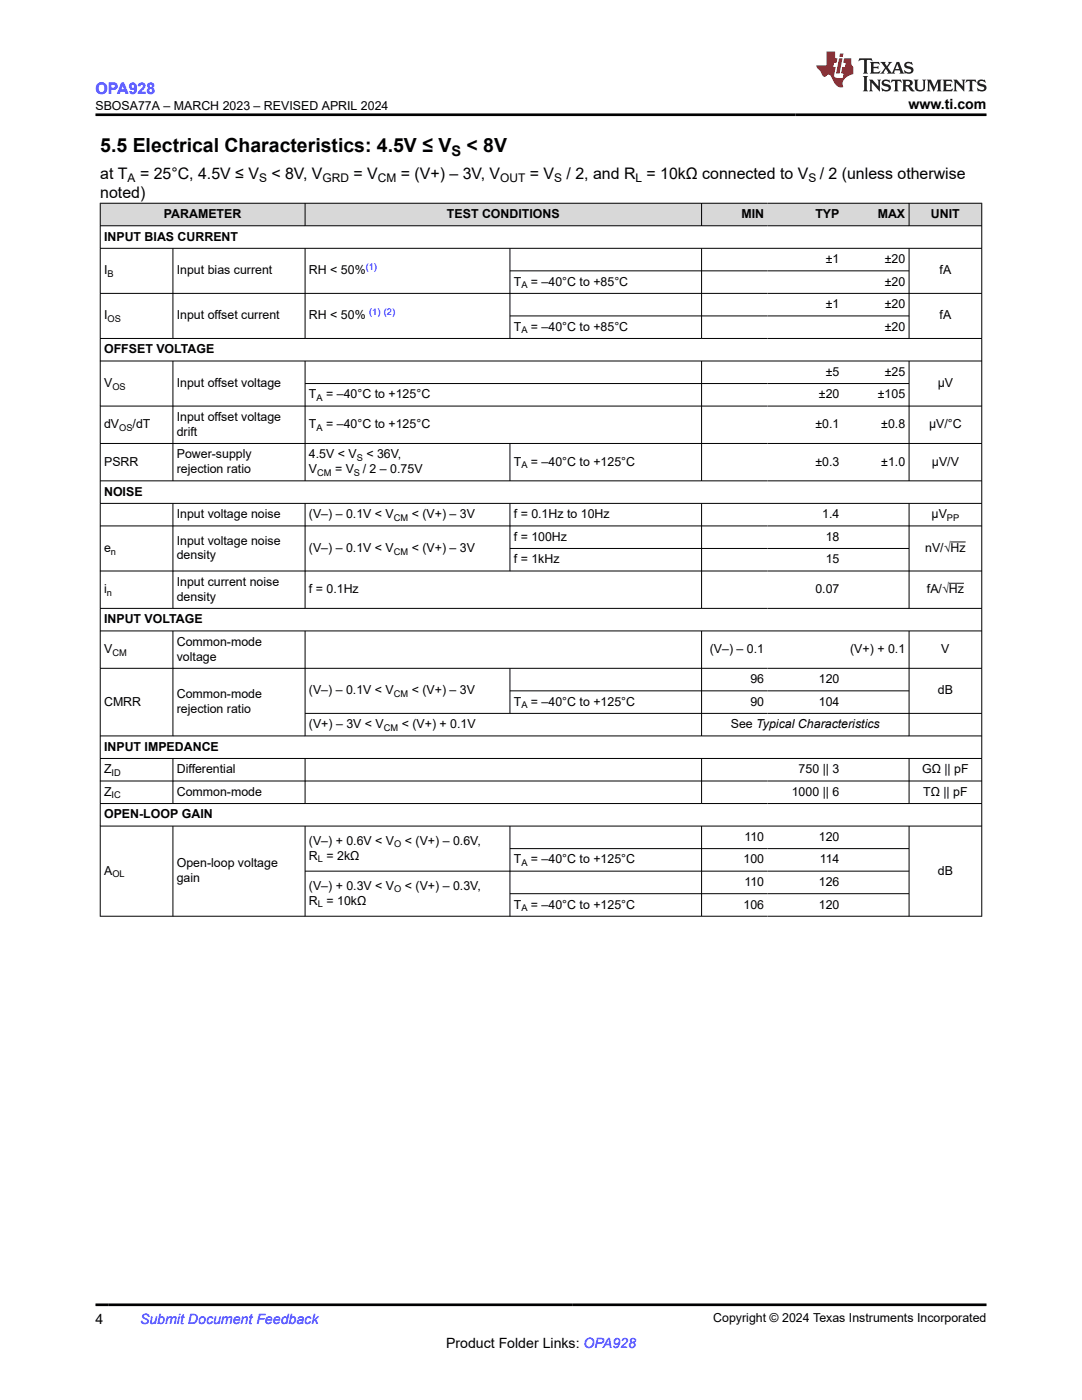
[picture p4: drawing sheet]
<svg xmlns="http://www.w3.org/2000/svg" width="216mm" height="279mm" viewBox="0 0 216 279" stroke-linecap="round" stroke-linejoin="round" font-family="sans-serif">
<defs><g id="words">
<g font-size="3.9">
<text x="20" y="30.3">5.5 Electrical Characteristics: 4.5V ≤ V</text>
<text x="93.1" y="30.3">&lt; 8V</text>
</g>
<text font-size="3.2" fill="#00f" x="19.1" y="18.7">OPA928</text>
<g font-size="3.2">
<text x="20" y="35.7">at T</text>
<text x="27.9" y="35.7">= 25°C, 4.5V ≤ V</text>
<text x="54.2" y="35.7">&lt; 8V, V</text>
<text x="70.5" y="35.7">= V</text>
<text x="80" y="35.7">= (V+) – 3V, V</text>
<text x="105.7" y="35.7">= V</text>
<text x="113" y="35.7">/ 2, and R = 10kΩ connected to V</text>
<text x="163.6" y="35.7">/ 2 (unless otherwise</text>
<text x="20" y="39.5">noted)</text>
</g>
<text font-size="2.9" x="90.1" y="31">S</text>
<g font-size="2.8">
<text x="181.3" y="21.8">www.ti.com</text>
<text x="19.1" y="264.2">4</text>
<text x="89" y="269">Product Folder Links: OPA928</text>
</g>
<text font-size="2.8" fill="#00f" x="27.9" y="264.2">Submit Document Feedback</text>
<g font-size="2.5">
<text x="19" y="21.9">SBOSA77A – MARCH 2023 – REVISED APRIL 2024</text>
<text x="32.7" y="43.5">PARAMETER</text>
<text x="89.2" y="43.5">TEST CONDITIONS</text>
<text x="147.9" y="43.5">MIN</text>
<text x="162.7" y="43.5">TYP</text>
<text x="175.1" y="43.5">MAX</text>
<text x="185.8" y="43.5">UNIT</text>
<text x="20.8" y="48">INPUT BIAS CURRENT</text>
<text x="164.8" y="52.5">±1</text>
<text x="176.5" y="52.5">±20</text>
<text x="20.8" y="54.8">I</text>
<text x="35.3" y="54.8">Input bias current</text>
<text x="61.6" y="54.8">RH &lt; 50%</text>
<text x="102.5" y="57">T</text>
<text x="105.9" y="57">= –40°C to +85°C</text>
<text x="176.5" y="57">±20</text>
<text x="187.5" y="54.8">fA</text>
<text x="20.8" y="63.8">I</text>
<text x="35.3" y="63.8">Input offset current</text>
<text x="61.6" y="63.8">RH &lt; 50%</text>
<text x="164.8" y="61.5">±1</text>
<text x="176.5" y="61.5">±20</text>
<text x="187.5" y="63.8">fA</text>
<text x="20.8" y="70.5">OFFSET VOLTAGE</text>
<text x="102.5" y="66">T</text>
<text x="105.9" y="66">= –40°C to +85°C</text>
<text x="176.5" y="66">±20</text>
<text x="20.8" y="77.3">V</text>
<text x="35.3" y="77.3">Input offset voltage</text>
<text x="164.8" y="75">±5</text>
<text x="176.5" y="75">±25</text>
<text x="187.1" y="77.3">µV</text>
<text x="61.6" y="79.5">T</text>
<text x="65.1" y="79.5">= –40°C to +125°C</text>
<text x="163.4" y="79.5">±20</text>
<text x="175.2" y="79.5">±105</text>
<text x="20.8" y="85.5">dV</text>
<text x="26.5" y="85.5">/dT</text>
<text x="35.3" y="84">Input offset voltage</text>
<text x="35.3" y="87">drift</text>
<text x="61.6" y="85.5">T</text>
<text x="65.1" y="85.5">= –40°C to +125°C</text>
<text x="162.7" y="85.5">±0.1</text>
<text x="175.8" y="85.5">±0.8</text>
<text x="185.4" y="85.5">µV/°C</text>
<text x="20.8" y="92.9">PSRR</text>
<text x="35.3" y="91.5">Power-supply</text>
<text x="35.3" y="94.4">rejection ratio</text>
<text x="61.6" y="94.4">V</text>
<text x="61.6" y="91.5">4.5V &lt; V</text>
<text x="66.9" y="94.4">= V</text>
<text x="72.4" y="94.4">/ 2 – 0.75V</text>
<text x="73.1" y="91.5">&lt; 36V,</text>
<text x="102.5" y="92.9">T</text>
<text x="105.9" y="92.9">= –40°C to +125°C</text>
<text x="162.7" y="92.9">±0.3</text>
<text x="175.8" y="92.9">±1.0</text>
<text x="185.9" y="92.9">µV/V</text>
<text x="20.8" y="98.9">NOISE</text>
<text x="35.3" y="103.4">Input voltage noise</text>
<text x="61.6" y="103.4">(V–) – 0.1V &lt; V</text>
<text x="82.2" y="103.4">&lt; (V+) – 3V</text>
<text x="102.5" y="103.4">f = 0.1Hz to 10Hz</text>
<text x="102.5" y="107.9">f = 100Hz</text>
<text x="164.1" y="103.4">1.4</text>
<text x="164.8" y="107.9">18</text>
<text x="185.9" y="103.4">µV</text>
<text x="20.8" y="110.2">e</text>
<text x="35.3" y="108.7">Input voltage noise</text>
<text x="35.3" y="111.7">density</text>
<text x="61.6" y="110.2">(V–) – 0.1V &lt; V</text>
<text x="82.2" y="110.2">&lt; (V+) – 3V</text>
<text x="102.5" y="112.4">f = 1kHz</text>
<text x="164.8" y="112.4">15</text>
<text x="184.6" y="110.2">nV/√Hz</text>
<text x="20.8" y="118.4">i</text>
<text x="35.3" y="116.9">Input current noise</text>
<text x="35.3" y="119.9">density</text>
<text x="61.6" y="118.4">f = 0.1Hz</text>
<text x="162.7" y="118.4">0.07</text>
<text x="185" y="118.4">fA/√Hz</text>
<text x="20.8" y="124.4">INPUT VOLTAGE</text>
<text x="20.8" y="130.4">V</text>
<text x="35.3" y="128.9">Common-mode</text>
<text x="35.3" y="131.8">voltage</text>
<text x="141.6" y="130.4">(V–) – 0.1</text>
<text x="169.6" y="130.4">(V+) + 0.1</text>
<text x="187.8" y="130.4">V</text>
<text x="149.7" y="136.3">96</text>
<text x="163.4" y="136.3">120</text>
<text x="20.8" y="140.8">CMRR</text>
<text x="35.3" y="139.4">Common-mode</text>
<text x="35.3" y="142.3">rejection ratio</text>
<text x="61.6" y="138.6">(V–) – 0.1V &lt; V</text>
<text x="82.2" y="138.6">&lt; (V+) – 3V</text>
<text x="102.5" y="140.8">T</text>
<text x="105.9" y="140.8">= –40°C to +125°C</text>
<text x="149.7" y="140.8">90</text>
<text x="163.4" y="140.8">104</text>
<text x="187.1" y="138.6">dB</text>
<text x="20.8" y="149.8">INPUT IMPEDANCE</text>
<text x="61.6" y="145.3">(V+) – 3V &lt; V</text>
<text x="80.2" y="145.3">&lt; (V+) + 0.1V</text>
<text x="145.8" y="145.3">See Typical Characteristics</text>
<text x="20.8" y="154.3">Z</text>
<text x="35.3" y="154.3">Differential</text>
<text x="159.4" y="154.3">750 || 3</text>
<text x="184" y="154.3">GΩ || pF</text>
<text x="20.8" y="158.8">Z</text>
<text x="35.3" y="158.8">Common-mode</text>
<text x="158" y="158.8">1000 || 6</text>
<text x="184.2" y="158.8">TΩ || pF</text>
<text x="20.8" y="163.3">OPEN-LOOP GAIN</text>
<text x="148.5" y="167.8">110</text>
<text x="163.4" y="167.8">120</text>
<text x="35.3" y="173.1">Open-loop voltage</text>
<text x="61.6" y="171.6">R = 2kΩ</text>
<text x="61.6" y="168.6">(V–) + 0.6V &lt; V</text>
<text x="80.8" y="168.6">&lt; (V+) – 0.6V,</text>
<text x="102.5" y="172.3">T</text>
<text x="105.9" y="172.3">= –40°C to +125°C</text>
<text x="148.4" y="172.3">100</text>
<text x="163.6" y="172.3">114</text>
<text x="20.8" y="174.6">A</text>
<text x="35.3" y="176.1">gain</text>
<text x="61.6" y="177.6">(V–) + 0.3V &lt; V</text>
<text x="80.8" y="177.6">&lt; (V+) – 0.3V,</text>
<text x="148.5" y="176.8">110</text>
<text x="163.4" y="176.8">126</text>
<text x="187.1" y="174.6">dB</text>
<text x="61.6" y="180.5">R = 10kΩ</text>
<text x="102.5" y="181.3">T</text>
<text x="105.9" y="181.3">= –40°C to +125°C</text>
<text x="148.4" y="181.3">106</text>
<text x="163.4" y="181.3">120</text>
<text x="142.3" y="263.9">Copyright © 2024 Texas Instruments Incorporated</text>
</g>
<g font-size="2.4">
<text x="25.5" y="36.3">A</text>
<text x="51.7" y="36.3">S</text>
<text x="64.4" y="36.3">GRD</text>
<text x="75.4" y="36.3">CM</text>
<text x="99.8" y="36.3">OUT</text>
<text x="110.6" y="36.3">S</text>
<text x="126.8" y="36.3">L</text>
<text x="161.3" y="36.3">S</text>
</g>
<g font-size="1.9" fill="#00f">
<text x="73" y="53.9">(1)</text>
<text x="73.7" y="62.9">(1) (2)</text>
</g>
<g font-size="1.9">
<text x="21.5" y="55.3">B</text>
<text x="104" y="57.5">A</text>
<text x="21.5" y="64.3">OS</text>
<text x="104" y="66.5">A</text>
<text x="22.4" y="77.7">OS</text>
<text x="63.2" y="80">A</text>
<text x="23.8" y="86">OS</text>
<text x="63.2" y="86">A</text>
<text x="63.3" y="94.9">CM</text>
<text x="70.6" y="94.9">S</text>
<text x="71.2" y="92">S</text>
<text x="104" y="93.4">A</text>
<text x="78.6" y="103.9">CM</text>
<text x="188.9" y="103.9">PP</text>
<text x="22.1" y="110.7">n</text>
<text x="78.6" y="110.7">CM</text>
<text x="21.3" y="118.9">n</text>
<text x="22.4" y="130.9">CM</text>
<text x="78.6" y="139.1">CM</text>
<text x="104" y="141.3">A</text>
<text x="76.6" y="145.8">CM</text>
<text x="22.3" y="154.8">ID</text>
<text x="22.3" y="159.3">IC</text>
<text x="63.4" y="172">L</text>
<text x="78.7" y="169.1">O</text>
<text x="104" y="172.8">A</text>
<text x="22.4" y="175.1">OL</text>
<text x="78.7" y="178.1">O</text>
<text x="63.4" y="181">L</text>
<text x="104" y="181.8">A</text>
</g>
</g></defs>
<g fill="#d8d8d8">
<path d="M20 40.6h175.9v4.5h-175.9z" fill-rule="evenodd"/>
<path d="M20.1 40.6h40.7v4.4h-40.7z" fill-rule="evenodd"/>
<path d="M60.9 40.6h79v4.4h-79z" fill-rule="evenodd"/>
<path d="M140.1 40.6h13.1v4.4h-13.1z" fill-rule="evenodd"/>
<path d="M153.2 40.6h15v4.4h-15z" fill-rule="evenodd"/>
<path d="M168.2 40.6h13.1v4.4h-13.1z" fill-rule="evenodd"/>
<path d="M181.5 40.6h14.3v4.4h-14.3z" fill-rule="evenodd"/>
</g>
<g fill="none" stroke="#000" stroke-width=".2">
<path d="M19.9 40.6h176.1M19.9 45.1h176.1M19.9 49.6h176.1M19.9 58.6h176.1M20 40.5v142.4M34.5 49.6v18M60.9 40.5v4.6M60.9 49.6v18M101.8 49.6v18M101.8 54.1h79.7M140 40.5v4.6M140 49.6v18"/>
<path d="M181.4 40.5v4.6M181.4 49.6v18M195.9 40.5v142.4M19.9 67.5h176.1M19.9 72h176.1M34.5 72v24M60.9 72v24M60.9 76.5h120.6M101.8 63.1h79.7M140 72v24M181.4 72v24M19.9 81h176.1"/>
<path d="M19.9 88.5h176.1M19.9 96h176.1M101.8 88.5v7.5M19.9 100.5h176.1M19.9 105h176.1M19.9 114h176.1M34.5 100.5v21M60.9 100.5v21M101.8 100.5v13.5M101.8 109.5h79.7M140 100.5v21M181.4 100.5v21"/>
<path d="M189.3 116.4h3M189.7 108.2h3M19.9 121.4h176.1M19.9 125.9h176.1M19.9 133.4h176.1M34.5 125.9v21M60.9 125.9v21M101.8 133.4v9M101.8 137.9h79.7M140 125.9v21M181.4 125.9v21M19.9 146.9h176.1"/>
<path d="M19.9 151.4h176.1M19.9 155.9h176.1M34.5 151.4v9M60.9 151.4v9M60.9 142.4h135.1M140 151.4v9M181.4 151.4v9M19.9 160.4h176.1M19.9 164.9h176.1M34.5 164.9v18M60.9 164.9v18M101.8 164.9v18"/>
<path d="M101.8 169.4h79.7M101.8 178.4h79.7M140 164.9v18M181.4 164.9v18M181.5 173.9h-120.6M19.9 182.9h176.1"/>
</g>
<path d="M171.5 11.6l-.2 .6 .5-.2h.6v.1v2.2l-.2 .4h1l-.2-.4v-2.2v-.1h.5l.6 .2-.2-.6zM173.6 12.4l.2 .3v1.6l-.2 .4h1.9l.1-.6a1.08 1.08 0 0 1-1.3 .2v-.7h.6l.4 .2v-.7l-.4 .2h-.6v-.5l.2-.2a1 1 0 0 1 1 .3l-.1-.5zM175.7 12.4l.9 1.1-1 1.2h.9l-.2-.2 .5-.8 .4 .8-.2 .2h1.6l-.2-.2 .2-.5h.9l.1 .5-.1 .2h.9l-.2-.4-.8-1.9h-.5l-.9 2.1-.9-1.1 .9-1h-.8l.2 .2-.4 .6-.4-.6 .2-.2zM179 12.8l.4 1h-.7zM180.7 12.5a.65 .65 0 0 0-.2 .7 .65 .65 0 0 0 .6 .5l.6 .1 .1 .3a.79 .79 0 0 1-.7 .4 .79 .79 0 0 1-.7-.5l.1 .7 .2-.1a.93 .93 0 0 0 1.1 0 .93 .93 0 0 0 .4-.9 1.46 1.46 0 0 0-1.2-.6l-.1-.3a1.09 1.09 0 0 1 1.2 .2l-.2-.6-.1 .1-.5-.2zM172.2 15.2l.2 .4v2.2l-.2 .4h1l-.2-.4v-2.2l.2-.4zM173.4 15.9l.2 .4v1.5l-.2 .4h.8l-.3-.4 .1-1.3 1.6 1.8v-2l.2-.4h-.7l.1 .2 .1 1.1-1.2-1.3zM176.2 16a.65 .65 0 0 0-.2 .8 .65 .65 0 0 0 .6 .4l.6 .2 .1 .2a.79 .79 0 0 1-.7 .4 .79 .79 0 0 1-.7-.5l.1 .7 .2-.1a.93 .93 0 0 0 1.1 .1 .93 .93 0 0 0 .4-1 1.46 1.46 0 0 0-1.2-.5l-.1-.4a1.09 1.09 0 0 1 1.2 .2l-.1-.6-.2 .1-.5-.1zM177.9 15.9l-.1 .6a.63 .63 0 0 1 .8-.3v1.6l-.3 .4h1l-.2-.4v-1.6a.66 .66 0 0 1 .8 .3l-.1-.6zM180 15.9l.2 .4v1.5l-.2 .4h1l-.2-.2-.1-.7h.5l.1 .2a.79 .79 0 0 0 1.2 .6l-1-.9a.61 .61 0 0 0 .6-.6 .61 .61 0 0 0-.5-.7zM180.8 16.2h.1a.47 .47 0 0 1 .5 .1 .47 .47 0 0 1 .1 .5l-.1 .1-.7 .1zM182.3 15.9l.2 .2a2.27 2.27 0 0 0 .4 2 1.04 1.04 0 0 0 1.7-.7v-1.3l.2-.2h-.8l.2 .4v1.1a.6 .6 0 0 1-.6 .6 .6 .6 0 0 1-.6-.6v-1.1l.3-.4zM184.9 15.9l.2 .4v1.5l-.2 .4h.8l-.3-.4v-1.4l.9 1.9 .9-1.9v1.4l-.3 .4h1l-.2-.4v-1.5l.2-.4h-.8l-.7 1.5-.6-1.5zM188.1 15.9l.2 .4v1.5l-.2 .4h1.9l.1-.6a1.09 1.09 0 0 1-1.3 .2v-.7h.6l.4 .2v-.6l-.4 .2h-.6v-.6l.2-.1a1.01 1.01 0 0 1 1 .3l-.1-.6zM190.2 15.9l.3 .4v1.5l-.3 .4h.8l-.2-.4v-1.3l1.6 1.8v-2l.2-.4h-.7l.2 .2v1.1l-1.2-1.3zM192.8 15.9l-.1 .6a.63 .63 0 0 1 .8-.3v1.6l-.3 .4h1l-.2-.4v-1.6a.66 .66 0 0 1 .8 .3l-.1-.6zM195.2 16a.65 .65 0 0 0-.2 .8 .65 .65 0 0 0 .6 .4l.6 .2 .2 .2a.79 .79 0 0 1-.7 .4 .79 .79 0 0 1-.7-.5l.1 .7 .2-.1a.93 .93 0 0 0 1 .1 .93 .93 0 0 0 .5-1 1.46 1.46 0 0 0-1.3-.5v-.4a1.09 1.09 0 0 1 1.2 .2l-.2-.6-.2 .1-.5-.1z" fill="#231f20"/>
<path d="M164.9 10.3v2.7h-2l.1 .4 .8 1a.95 .95 0 0 0 1 .9 .59 .59 0 0 1 .5-.4 .59 .59 0 0 1 .5 .3l.4 .8a1.59 1.59 0 0 0 2.1 1.4 1.61 1.61 0 0 1 1-2.3l1-.3-.1-1.5a1.59 1.59 0 0 1-.3-1.7h-1.5l-.2 .9h.6l-.2 .9h-.5l-.2 .9v.3l.4 .1-.1 .9h-.7a.73 .73 0 0 1-1-.7l.3-1.5h-.5l.1-.9h.5l.2-.9h-.5v-1.3zM167.4 11.6l-.6 3.1h.7l.6-3.1zM167.6 10.7l-.1 .6h.7l.1-.6z" fill="#ed1c24"/>
<path d="M19.1 22.9h177.8M19.1 260.4h177.8" fill="none" stroke="#000" stroke-width=".53"/>
<use href="#words"/>
</svg>
